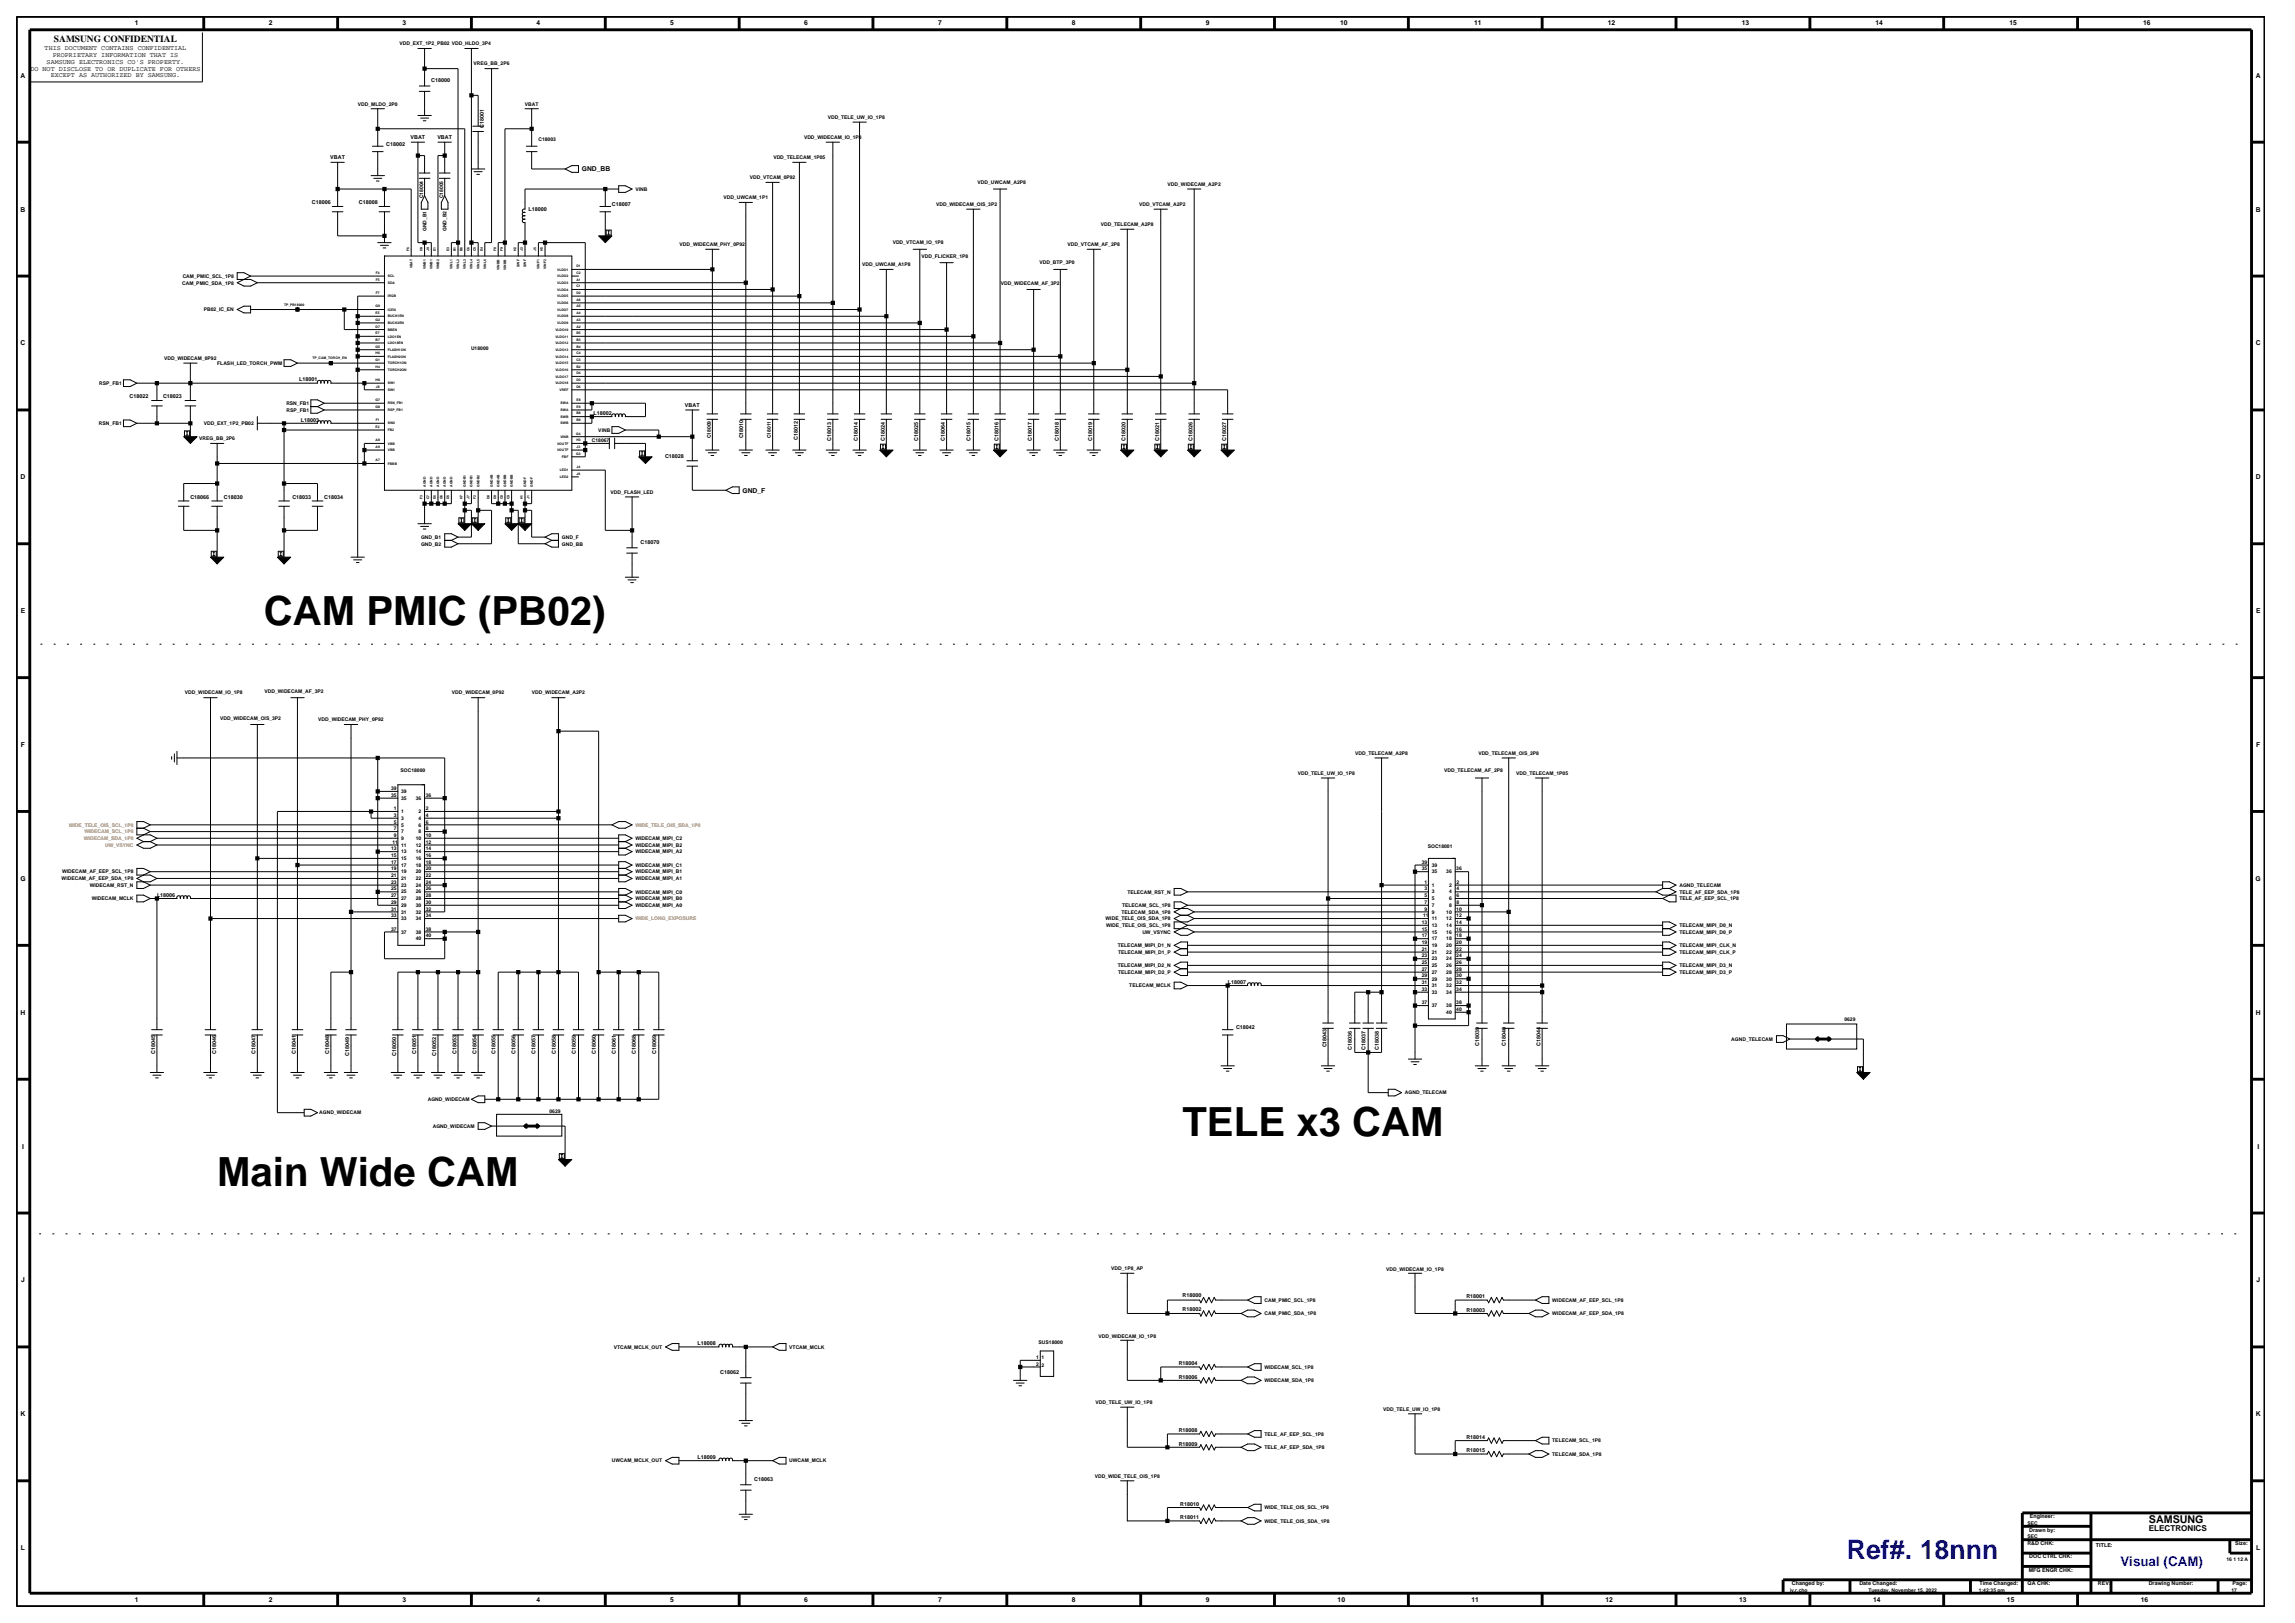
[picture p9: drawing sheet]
<svg xmlns="http://www.w3.org/2000/svg" width="420mm" height="297mm" viewBox="0 0 420 297" stroke-linecap="round" stroke-linejoin="round" font-family="sans-serif">
<defs><g id="words">
<g font-size="7.4">
<text x="48.3" y="114.4">CAM PMIC (PB02)</text>
<text x="216.4" y="207.9">TELE x3 CAM</text>
<text x="39.7" y="217.1">Main Wide CAM</text>
</g>
<text font-size="4.9" fill="#00f" x="338" y="285.3">Ref#. 18nnn</text>
<text font-size="2.5" fill="#00f" x="388" y="286.6">Visual (CAM)</text>
<text font-size="2" x="393.3" y="278.8">SAMSUNG</text>
<text font-size="1.7" x="9.9" y="7.7">SAMSUNG CONFIDENTIAL</text>
<text font-size="1.5" x="393.3" y="280.1">ELECTRONICS</text>
<g font-size="1.2">
<text x="24.7" y="4.7">1</text>
<text x="49.2" y="4.7">2</text>
<text x="73.7" y="4.7">3</text>
<text x="98.2" y="4.7">4</text>
<text x="122.7" y="4.7">5</text>
<text x="147.2" y="4.7">6</text>
<text x="171.7" y="4.7">7</text>
<text x="196.2" y="4.7">8</text>
<text x="220.7" y="4.7">9</text>
<text x="245.3" y="4.7">10</text>
<text x="269.8" y="4.7">11</text>
<text x="294.3" y="4.7">12</text>
<text x="318.7" y="4.7">13</text>
<text x="343.2" y="4.7">14</text>
<text x="367.7" y="4.7">15</text>
<text x="392.2" y="4.7">16</text>
<text x="8.2" y="9.2">THIS DOCUMENT CONTAINS CONFIDENTIAL</text>
<text x="8.5" y="11.7">SAMSUNG ELECTRONICS CO'S PROPERTY.</text>
<text x="9.6" y="10.5">PROPRIETARY INFORMATION THAT IS</text>
<text x="3.8" y="14.2">A</text>
<text x="5.6" y="12.9">DO NOT DISCLOSE TO OR DUPLICATE FOR OTHERS</text>
<text x="9.3" y="14.1">EXCEPT AS AUTHORIZED BY SAMSUNG.</text>
<text x="412.8" y="14.2">A</text>
<text x="106.5" y="31.4">GND_BB</text>
<text x="3.8" y="38.7">B</text>
<text x="412.8" y="38.7">B</text>
<text x="3.8" y="63.2">C</text>
<text x="412.8" y="63.2">C</text>
<text x="3.8" y="87.7">D</text>
<text x="412.8" y="87.7">D</text>
<text x="135.9" y="90.2">GND_F</text>
<text x="3.8" y="112.2">E</text>
<text x="412.9" y="112.2">E</text>
<text x="3.8" y="136.7">F</text>
<text x="412.9" y="136.7">F</text>
<text x="3.7" y="161.2">G</text>
<text x="412.8" y="161.2">G</text>
<text x="3.8" y="185.7">H</text>
<text x="412.8" y="185.7">H</text>
<text x="4" y="210.2">I</text>
<text x="413.1" y="210.2">I</text>
<text x="3.9" y="234.7">J</text>
<text x="412.9" y="234.7">J</text>
<text x="3.8" y="259.2">K</text>
<text x="412.8" y="259.2">K</text>
<text x="3.8" y="283.7">L</text>
<text x="412.9" y="283.7">L</text>
<text x="24.7" y="293.2">1</text>
<text x="49.2" y="293.2">2</text>
<text x="73.7" y="293.2">3</text>
<text x="98.2" y="293.2">4</text>
<text x="122.7" y="293.2">5</text>
<text x="147.2" y="293.2">6</text>
<text x="171.7" y="293.2">7</text>
<text x="196.2" y="293.2">8</text>
<text x="220.7" y="293.2">9</text>
<text x="244.8" y="293.2">10</text>
<text x="269.3" y="293.2">11</text>
<text x="293.8" y="293.2">12</text>
<text x="318.3" y="293.2">13</text>
<text x="342.8" y="293.2">14</text>
<text x="367.3" y="293.2">15</text>
<text x="391.8" y="293.2">16</text>
</g>
<g font-size="1">
<text x="78.9" y="15">C18000</text>
<text x="88.5" y="23.4" transform="rotate(-90 88.5 23.4)">C18001</text>
<text x="60.4" y="29.1">VBAT</text>
<text x="70.7" y="26.6">C18002</text>
<text x="75.1" y="25.5">VBAT</text>
<text x="80" y="25.5">VBAT</text>
<text x="57.1" y="37.4">C18006</text>
<text x="65.7" y="37.4">C18008</text>
<text x="96.7" y="38.6">L18000</text>
<text x="112" y="37.7">C18007</text>
<text x="54.7" y="69.8">L18001</text>
<text x="23.7" y="72.9">C18022</text>
<text x="29.8" y="72.9">C18023</text>
<text x="55.1" y="77.2">L18003</text>
<text x="108.6" y="75.9">L18002</text>
<text x="125.4" y="74.5">VBAT</text>
<text x="121.7" y="83.9">C18028</text>
<text x="136" y="80.2" transform="rotate(-90 136 80.2)">C18010</text>
<text x="146" y="80.5" transform="rotate(-90 146 80.5)">C18012</text>
<text x="152.1" y="80.6" transform="rotate(-90 152.1 80.6)">C18013</text>
<text x="157" y="80.6" transform="rotate(-90 157 80.6)">C18014</text>
<text x="161.9" y="80.6" transform="rotate(-90 161.9 80.6)">C18024</text>
<text x="168" y="80.6" transform="rotate(-90 168 80.6)">C18025</text>
<text x="172.9" y="80.6" transform="rotate(-90 172.9 80.6)">C18064</text>
<text x="177.6" y="80.6" transform="rotate(-90 177.6 80.6)">C18015</text>
<text x="182.7" y="80.6" transform="rotate(-90 182.7 80.6)">C18016</text>
<text x="188.8" y="80.6" transform="rotate(-90 188.8 80.6)">C18017</text>
<text x="193.7" y="80.6" transform="rotate(-90 193.7 80.6)">C18018</text>
<text x="199.9" y="80.6" transform="rotate(-90 199.9 80.6)">C18019</text>
<text x="206" y="80.6" transform="rotate(-90 206 80.6)">C18020</text>
<text x="212.1" y="80.6" transform="rotate(-90 212.1 80.6)">C18021</text>
<text x="218.2" y="80.6" transform="rotate(-90 218.2 80.6)">C18026</text>
<text x="224.4" y="80.6" transform="rotate(-90 224.4 80.6)">C18027</text>
<text x="34.8" y="91.2">C18066</text>
<text x="41" y="91.2">C18030</text>
<text x="53.5" y="91.2">C18033</text>
<text x="59.3" y="91.2">C18034</text>
<text x="117.2" y="99.5">C18070</text>
<text x="28.7" y="164.1">L18006</text>
<text x="224.7" y="180">L18007</text>
<text x="226.2" y="188.3">C18042</text>
<text x="242.7" y="191.7" transform="rotate(-90 242.7 191.7)">C18043</text>
<text x="270.7" y="191.4" transform="rotate(-90 270.7 191.4)">C18039</text>
<text x="275.6" y="191.4" transform="rotate(-90 275.6 191.4)">C18040</text>
<text x="281.9" y="191.4" transform="rotate(-90 281.9 191.4)">C18044</text>
<text x="28.4" y="192.9" transform="rotate(-90 28.4 192.9)">C18045</text>
<text x="39.5" y="192.9" transform="rotate(-90 39.5 192.9)">C18046</text>
<text x="46.8" y="192.9" transform="rotate(-90 46.8 192.9)">C18047</text>
<text x="54.1" y="192.9" transform="rotate(-90 54.1 192.9)">C18041</text>
<text x="60.3" y="192.9" transform="rotate(-90 60.3 192.9)">C18048</text>
<text x="63.9" y="193.3" transform="rotate(-90 63.9 193.3)">C18049</text>
<text x="72.5" y="193.3" transform="rotate(-90 72.5 193.3)">C18050</text>
<text x="76.2" y="192.9" transform="rotate(-90 76.2 192.9)">C18051</text>
<text x="79.9" y="193.3" transform="rotate(-90 79.9 193.3)">C18052</text>
<text x="83.5" y="192.9" transform="rotate(-90 83.5 192.9)">C18053</text>
<text x="87.2" y="192.9" transform="rotate(-90 87.2 192.9)">C18054</text>
<text x="90.7" y="192.9" transform="rotate(-90 90.7 192.9)">C18055</text>
<text x="94.3" y="192.9" transform="rotate(-90 94.3 192.9)">C18056</text>
<text x="98" y="192.9" transform="rotate(-90 98 192.9)">C18057</text>
<text x="101.7" y="192.9" transform="rotate(-90 101.7 192.9)">C18058</text>
<text x="105.4" y="192.9" transform="rotate(-90 105.4 192.9)">C18059</text>
<text x="109" y="192.9" transform="rotate(-90 109 192.9)">C18060</text>
<text x="112.7" y="192.9" transform="rotate(-90 112.7 192.9)">C18061</text>
<text x="116.4" y="192.9" transform="rotate(-90 116.4 192.9)">C18068</text>
<text x="120.1" y="192.9" transform="rotate(-90 120.1 192.9)">C18069</text>
<text x="247.4" y="192.1" transform="rotate(-90 247.4 192.1)">C18036</text>
<text x="249.9" y="192.1" transform="rotate(-90 249.9 192.1)">C18037</text>
<text x="252.3" y="192.1" transform="rotate(-90 252.3 192.1)">C18038</text>
<text x="216.4" y="237.4">R18000</text>
<text x="216.4" y="239.8">R18002</text>
<text x="268.4" y="237.6">R18001</text>
<text x="268.4" y="240">R18003</text>
<text x="127.6" y="246.2">L18008</text>
<text x="131.8" y="251.4">C18062</text>
<text x="215.7" y="249.8">R18004</text>
<text x="215.7" y="252.3">R18006</text>
<text x="215.7" y="262.1">R18008</text>
<text x="268.4" y="263.3">R18014</text>
<text x="127.6" y="267">L18009</text>
<text x="215.7" y="264.5">R18009</text>
<text x="268.4" y="265.8">R18015</text>
<text x="138" y="271">C18063</text>
<text x="216" y="275.6">R18010</text>
<text x="216" y="278">R18011</text>
<text x="371.4" y="280.2">Drawn by:</text>
<text x="371.5" y="277.8">Engineer:</text>
<text x="371" y="282.7">R&amp;D CHK:</text>
<text x="371.3" y="287.6">MFG ENGR CHK:</text>
<text x="371.4" y="285.2">DOC CTRL CHK:</text>
<text x="383.6" y="283">TITLE:</text>
<text x="409.1" y="282.7">Size:</text>
<text x="327.9" y="290.1">Changed by:</text>
<text x="340.3" y="290.1">Date Changed:</text>
<text x="362.2" y="290.1">Time Changed:</text>
<text x="371.1" y="290.1">QA CHK:</text>
<text x="383.9" y="290.1">REV:</text>
<text x="393.2" y="290.1">Drawing Number:</text>
<text x="408.6" y="290.1">Page:</text>
</g>
<g font-size=".9">
<text x="73.1" y="8.3">VDD_EXT_1P2_PB02 VDD_HLDO_3P4</text>
<text x="86.7" y="12">VREG_BB_2P6</text>
<text x="65.5" y="19.3">VDD_MLDO_2P0</text>
<text x="96" y="19.3">VBAT</text>
<text x="151.5" y="21.8">VDD_TELE_UW_IO_1P8</text>
<text x="98.5" y="25.7">C18003</text>
<text x="141.5" y="29.1">VDD_TELECAM_1P05</text>
<text x="147.1" y="25.4">VDD_WIDECAM_IO_1P8</text>
<text x="116.3" y="34.9">VINB</text>
<text x="137.2" y="32.8">VDD_VTCAM_0P92</text>
<text x="178.9" y="33.7">VDD_UWCAM_A2P8</text>
<text x="213.7" y="34">VDD_WIDECAM_A2P2</text>
<text x="77.4" y="36.3" transform="rotate(-90 77.4 36.3)">C18004</text>
<text x="81.1" y="36.3" transform="rotate(-90 81.1 36.3)">C18005</text>
<text x="132.4" y="36.5">VDD_UWCAM_1P1</text>
<text x="171.3" y="37.7">VDD_WIDECAM_OIS_3P2</text>
<text x="201.5" y="41.4">VDD_TELECAM_A2P8</text>
<text x="208.5" y="37.7">VDD_VTCAM_A2P2</text>
<text x="78" y="42.3" transform="rotate(-90 78 42.3)">GND_B1</text>
<text x="81.7" y="42.3" transform="rotate(-90 81.7 42.3)">GND_B2</text>
<text x="124.4" y="45">VDD_WIDECAM_PHY_0P92</text>
<text x="163.4" y="44.7">VDD_VTCAM_IO_1P8</text>
<text x="168.7" y="47.2">VDD_FLICKER_1P8</text>
<text x="195.4" y="45">VDD_VTCAM_AF_2P8</text>
<text x="33.3" y="52.1">CAM_PMIC_SDA_1P8</text>
<text x="33.4" y="50.8">CAM_PMIC_SCL_1P8</text>
<text x="157.8" y="48.7">VDD_UWCAM_A1P8</text>
<text x="183.1" y="52.1">VDD_WIDECAM_AF_3P2</text>
<text x="190.2" y="48.4">VDD_BTP_3P0</text>
<text x="37.3" y="57">PB02_IC_EN</text>
<text x="30" y="65.8">VDD_WIDECAM_0P92</text>
<text x="86.2" y="64">U18000</text>
<text x="18.2" y="70.4">RSP_FB1</text>
<text x="39.8" y="66.8">FLASH_LED_TORCH_PWM</text>
<text x="18.1" y="77.8">RSN_FB1</text>
<text x="37.3" y="77.8">VDD_EXT_1P2_PB02</text>
<text x="52.4" y="74.1">RSN_FB1</text>
<text x="52.5" y="75.3">RSP_FB1</text>
<text x="36.5" y="80.6">VREG_BB_2P6</text>
<text x="108.3" y="80.8">C18067</text>
<text x="109.5" y="79">VINB</text>
<text x="130.1" y="80.2" transform="rotate(-90 130.1 80.2)">C18009</text>
<text x="141.1" y="80.2" transform="rotate(-90 141.1 80.2)">C18011</text>
<text x="111.8" y="90.3">VDD_FLASH_LED</text>
<text x="77" y="99.8">GND_B2</text>
<text x="77" y="98.6">GND_B1</text>
<text x="102.8" y="99.8">GND_BB</text>
<text x="102.8" y="98.6">GND_F</text>
<text x="33.8" y="127.1">VDD_WIDECAM_IO_1P8</text>
<text x="40.3" y="131.7">VDD_WIDECAM_OIS_3P2</text>
<text x="48.4" y="126.8">VDD_WIDECAM_AF_3P2</text>
<text x="58.3" y="132">VDD_WIDECAM_PHY_0P92</text>
<text x="82.7" y="127.1">VDD_WIDECAM_0P92</text>
<text x="97.3" y="127.1">VDD_WIDECAM_A2P2</text>
<text x="73.3" y="141.2">SOC18000</text>
<text x="237.5" y="141.8">VDD_TELE_UW_IO_1P8</text>
<text x="248" y="138.1">VDD_TELECAM_A2P8</text>
<text x="264.3" y="141.2">VDD_TELECAM_AF_2P8</text>
<text x="270.5" y="138.1">VDD_TELECAM_OIS_2P8</text>
<text x="277.5" y="141.8">VDD_TELECAM_1P05</text>
<text x="71.6" y="144.6">39</text>
<text x="71.6" y="145.8">35</text>
<text x="72.1" y="149.5">3</text>
<text x="72.1" y="148.3">1</text>
<text x="73.4" y="145.1">39</text>
<text x="73.4" y="146.3">35</text>
<text x="73.4" y="148.8">1</text>
<text x="76.1" y="146.3">36</text>
<text x="76.6" y="148.8">2</text>
<text x="77.9" y="145.8">36</text>
<text x="77.9" y="149.5">4</text>
<text x="77.9" y="148.3">2</text>
<text x="71.6" y="155.6">13</text>
<text x="71.8" y="154.4">11</text>
<text x="72.1" y="151.9">7</text>
<text x="72.1" y="153.1">9</text>
<text x="72.1" y="150.7">5</text>
<text x="73.4" y="152.5">7</text>
<text x="73.4" y="153.7">9</text>
<text x="73.4" y="151.3">5</text>
<text x="73.4" y="150">3</text>
<text x="73.4" y="154.9">11</text>
<text x="76.1" y="153.7">10</text>
<text x="76.1" y="154.9">12</text>
<text x="76.6" y="152.5">8</text>
<text x="76.6" y="150">4</text>
<text x="76.6" y="151.3">6</text>
<text x="77.9" y="155.6">14</text>
<text x="77.9" y="153.1">10</text>
<text x="77.9" y="154.4">12</text>
<text x="77.9" y="151.9">8</text>
<text x="77.9" y="150.7">6</text>
<text x="116.3" y="153.7">WIDECAM_MIPI_C2</text>
<text x="116.3" y="155">WIDECAM_MIPI_B2</text>
<text x="261.3" y="155.3">SOC18001</text>
<text x="11.3" y="161.1">WIDECAM_AF_EEP_SDA_1P8</text>
<text x="11.4" y="159.8">WIDECAM_AF_EEP_SCL_1P8</text>
<text x="71.6" y="160.5">21</text>
<text x="71.6" y="161.7">23</text>
<text x="71.6" y="156.8">15</text>
<text x="71.6" y="158">17</text>
<text x="71.6" y="159.3">19</text>
<text x="73.4" y="161">21</text>
<text x="73.4" y="157.4">15</text>
<text x="73.4" y="158.6">17</text>
<text x="73.4" y="159.8">19</text>
<text x="73.4" y="156.1">13</text>
<text x="76.1" y="161">22</text>
<text x="76.1" y="156.1">14</text>
<text x="76.1" y="157.4">16</text>
<text x="76.1" y="158.6">18</text>
<text x="76.1" y="159.8">20</text>
<text x="77.9" y="159.3">20</text>
<text x="77.9" y="160.5">22</text>
<text x="77.9" y="161.7">24</text>
<text x="77.9" y="156.8">16</text>
<text x="77.9" y="158">18</text>
<text x="116.3" y="156.2">WIDECAM_MIPI_A2</text>
<text x="116.3" y="158.6">WIDECAM_MIPI_C1</text>
<text x="116.3" y="159.8">WIDECAM_MIPI_B1</text>
<text x="116.3" y="161.1">WIDECAM_MIPI_A1</text>
<text x="260.2" y="158">39</text>
<text x="260.2" y="159.3">35</text>
<text x="260.7" y="161.7">1</text>
<text x="262" y="158.6">39</text>
<text x="262" y="159.8">35</text>
<text x="264.7" y="159.8">36</text>
<text x="266.5" y="159.3">36</text>
<text x="266.5" y="161.7">2</text>
<text x="16.4" y="162.3">WIDECAM_RST_N</text>
<text x="16.8" y="164.7">WIDECAM_MCLK</text>
<text x="71.6" y="165.4">29</text>
<text x="71.6" y="166.6">31</text>
<text x="71.6" y="167.9">33</text>
<text x="71.6" y="162.9">25</text>
<text x="71.6" y="164.2">27</text>
<text x="73.4" y="165.9">29</text>
<text x="73.4" y="167.2">31</text>
<text x="73.4" y="162.3">23</text>
<text x="73.4" y="163.5">25</text>
<text x="73.4" y="164.7">27</text>
<text x="76.1" y="165.9">30</text>
<text x="76.1" y="167.2">32</text>
<text x="76.1" y="162.3">24</text>
<text x="76.1" y="163.5">26</text>
<text x="76.1" y="164.7">28</text>
<text x="77.9" y="164.2">28</text>
<text x="77.9" y="165.4">30</text>
<text x="77.9" y="166.6">32</text>
<text x="77.9" y="167.9">34</text>
<text x="77.9" y="162.9">26</text>
<text x="116.3" y="166">WIDECAM_MIPI_A0</text>
<text x="116.3" y="163.5">WIDECAM_MIPI_C0</text>
<text x="116.3" y="164.7">WIDECAM_MIPI_B0</text>
<text x="205.2" y="167.2">TELECAM_SDA_1P8</text>
<text x="205.3" y="166">TELECAM_SCL_1P8</text>
<text x="206.3" y="163.5">TELECAM_RST_N</text>
<text x="260.4" y="167.9">11</text>
<text x="260.7" y="164.2">5</text>
<text x="260.7" y="165.4">7</text>
<text x="260.7" y="166.6">9</text>
<text x="260.7" y="162.9">3</text>
<text x="262" y="164.7">5</text>
<text x="262" y="165.9">7</text>
<text x="262" y="167.2">9</text>
<text x="262" y="163.5">3</text>
<text x="262" y="162.3">1</text>
<text x="264.7" y="167.2">10</text>
<text x="265.2" y="163.5">4</text>
<text x="265.2" y="164.7">6</text>
<text x="265.2" y="165.9">8</text>
<text x="265.2" y="162.3">2</text>
<text x="266.5" y="166.6">10</text>
<text x="266.5" y="167.9">12</text>
<text x="266.5" y="162.9">4</text>
<text x="266.5" y="164.2">6</text>
<text x="266.5" y="165.4">8</text>
<text x="307.3" y="162.3">AGND_TELECAM</text>
<text x="307.3" y="163.5">TELE_AF_EEP_SDA_1P8</text>
<text x="307.3" y="164.7">TELE_AF_EEP_SCL_1P8</text>
<text x="71.6" y="170.3">37</text>
<text x="73.4" y="170.9">37</text>
<text x="73.4" y="168.4">33</text>
<text x="76.1" y="170.9">38</text>
<text x="76.1" y="172.1">40</text>
<text x="76.1" y="168.4">34</text>
<text x="77.9" y="170.3">38</text>
<text x="77.9" y="171.5">40</text>
<text x="202.3" y="168.4">WIDE_TELE_OIS_SDA_1P8</text>
<text x="202.4" y="169.6">WIDE_TELE_OIS_SCL_1P8</text>
<text x="204.6" y="173.3">TELECAM_MIPI_D1_N</text>
<text x="209.1" y="170.9">UW_VSYNC</text>
<text x="260.2" y="171.5">17</text>
<text x="260.2" y="172.7">19</text>
<text x="260.2" y="174">21</text>
<text x="260.2" y="169.1">13</text>
<text x="260.2" y="170.3">15</text>
<text x="262" y="172.1">17</text>
<text x="262" y="173.3">19</text>
<text x="262" y="168.4">11</text>
<text x="262" y="169.6">13</text>
<text x="262" y="170.9">15</text>
<text x="264.7" y="172.1">18</text>
<text x="264.7" y="173.3">20</text>
<text x="264.7" y="168.4">12</text>
<text x="264.7" y="169.6">14</text>
<text x="264.7" y="170.9">16</text>
<text x="266.5" y="171.5">18</text>
<text x="266.5" y="172.7">20</text>
<text x="266.5" y="174">22</text>
<text x="266.5" y="169.1">14</text>
<text x="266.5" y="170.3">16</text>
<text x="307.3" y="173.3">TELECAM_MIPI_CLK_N</text>
<text x="307.3" y="169.6">TELECAM_MIPI_D0_N</text>
<text x="307.3" y="170.9">TELECAM_MIPI_D0_P</text>
<text x="204.6" y="177">TELECAM_MIPI_D2_N</text>
<text x="204.6" y="178.2">TELECAM_MIPI_D2_P</text>
<text x="204.6" y="174.5">TELECAM_MIPI_D1_P</text>
<text x="260.2" y="175.2">23</text>
<text x="260.2" y="176.4">25</text>
<text x="260.2" y="177.6">27</text>
<text x="260.2" y="178.9">29</text>
<text x="262" y="175.7">23</text>
<text x="262" y="177">25</text>
<text x="262" y="178.2">27</text>
<text x="262" y="179.4">29</text>
<text x="262" y="174.5">21</text>
<text x="264.7" y="179.4">30</text>
<text x="264.7" y="175.7">24</text>
<text x="264.7" y="177">26</text>
<text x="264.7" y="178.2">28</text>
<text x="264.7" y="174.5">22</text>
<text x="266.5" y="178.9">30</text>
<text x="266.5" y="175.2">24</text>
<text x="266.5" y="176.4">26</text>
<text x="266.5" y="177.6">28</text>
<text x="307.3" y="174.5">TELECAM_MIPI_CLK_P</text>
<text x="307.3" y="177">TELECAM_MIPI_D3_N</text>
<text x="307.3" y="178.2">TELECAM_MIPI_D3_P</text>
<text x="206.7" y="180.7">TELECAM_MCLK</text>
<text x="260.2" y="180.1">31</text>
<text x="260.2" y="181.3">33</text>
<text x="260.2" y="183.8">37</text>
<text x="262" y="180.6">31</text>
<text x="262" y="181.9">33</text>
<text x="262" y="184.3">37</text>
<text x="264.7" y="184.3">38</text>
<text x="264.7" y="185.5">40</text>
<text x="264.7" y="180.6">32</text>
<text x="264.7" y="181.9">34</text>
<text x="266.5" y="183.8">38</text>
<text x="266.5" y="185">40</text>
<text x="266.5" y="180.1">32</text>
<text x="266.5" y="181.3">34</text>
<text x="316.8" y="190.5">AGND_TELECAM</text>
<text x="337.5" y="186.8">0629</text>
<text x="58.4" y="203.9">AGND_WIDECAM</text>
<text x="78.3" y="201.5">AGND_WIDECAM</text>
<text x="100.6" y="203.6">0629</text>
<text x="257.1" y="200.3">AGND_TELECAM</text>
<text x="79.2" y="206.4">AGND_WIDECAM</text>
<text x="203.4" y="232.4">VDD_1P8_AP</text>
<text x="253.7" y="232.6">VDD_WIDECAM_IO_1P8</text>
<text x="231.4" y="238.2">CAM_PMIC_SCL_1P8</text>
<text x="284.1" y="238.2">WIDECAM_AF_EEP_SCL_1P8</text>
<text x="190.1" y="245.9">SUS18000</text>
<text x="201" y="244.8">VDD_WIDECAM_IO_1P8</text>
<text x="231.4" y="240.7">CAM_PMIC_SDA_1P8</text>
<text x="284.1" y="240.7">WIDECAM_AF_EEP_SDA_1P8</text>
<text x="112.3" y="246.8">VTCAM_MCLK_OUT</text>
<text x="144.4" y="246.8">VTCAM_MCLK</text>
<text x="189.6" y="248.7">1</text>
<text x="189.6" y="249.9">2</text>
<text x="190.6" y="248.6">1</text>
<text x="190.6" y="250.1">2</text>
<text x="231.4" y="250.5">WIDECAM_SCL_1P8</text>
<text x="200.5" y="256.9">VDD_TELE_UW_IO_1P8</text>
<text x="231.4" y="252.9">WIDECAM_SDA_1P8</text>
<text x="231.4" y="262.7">TELE_AF_EEP_SCL_1P8</text>
<text x="253.1" y="258.1">VDD_TELE_UW_IO_1P8</text>
<text x="284.1" y="263.9">TELECAM_SCL_1P8</text>
<text x="112" y="267.6">UWCAM_MCLK_OUT</text>
<text x="144.4" y="267.6">UWCAM_MCLK</text>
<text x="231.4" y="265.2">TELE_AF_EEP_SDA_1P8</text>
<text x="284.1" y="266.4">TELECAM_SDA_1P8</text>
<text x="200.3" y="270.4">VDD_WIDE_TELE_OIS_1P8</text>
<text x="231.4" y="278.6">WIDE_TELE_OIS_SDA_1P8</text>
<text x="231.4" y="276.2">WIDE_TELE_OIS_SCL_1P8</text>
<text x="371" y="279">SEC</text>
<text x="371" y="281.4">SEC</text>
<text x="407.5" y="285.7">16 1 12 A</text>
<text x="327.5" y="291.2">jy.r.cho</text>
<text x="341.9" y="291.2">Tuesday, November 15, 2022</text>
<text x="362.1" y="291.2">1:42:35 pm</text>
<text x="408.4" y="291.2">17</text>
</g>
<g font-size=".9" fill="#ff7f00">
<text x="12.6" y="151.3">WIDE_TELE_OIS_SCL_1P8</text>
<text x="15.4" y="153.7">WIDECAM_SDA_1P8</text>
<text x="15.5" y="152.5">WIDECAM_SCL_1P8</text>
<text x="19.2" y="155">UW_VSYNC</text>
<text x="116.3" y="151.3">WIDE_TELE_OIS_SDA_1P8</text>
<text x="116.3" y="168.4">WIDE_LONG_EXPOSURE</text>
</g>
<g font-size=".6">
<text x="74.9" y="46" transform="rotate(-90 74.9 46)">F6</text>
<text x="77.3" y="46" transform="rotate(-90 77.3 46)">H9</text>
<text x="78.5" y="46" transform="rotate(-90 78.5 46)">J9</text>
<text x="79.8" y="46" transform="rotate(-90 79.8 46)">E1</text>
<text x="82.2" y="46" transform="rotate(-90 82.2 46)">E3</text>
<text x="83.4" y="46" transform="rotate(-90 83.4 46)">B1</text>
<text x="84.7" y="46" transform="rotate(-90 84.7 46)">B6</text>
<text x="85.9" y="46" transform="rotate(-90 85.9 46)">C6</text>
<text x="87.1" y="46" transform="rotate(-90 87.1 46)">C5</text>
<text x="88.3" y="46" transform="rotate(-90 88.3 46)">E4</text>
<text x="90.8" y="46" transform="rotate(-90 90.8 46)">F8</text>
<text x="92" y="46" transform="rotate(-90 92 46)">F9</text>
<text x="94.5" y="46" transform="rotate(-90 94.5 46)">H2</text>
<text x="95.7" y="46" transform="rotate(-90 95.7 46)">J2</text>
<text x="98.1" y="46" transform="rotate(-90 98.1 46)">J5</text>
<text x="99.4" y="46" transform="rotate(-90 99.4 46)">H5</text>
<text x="68.8" y="53.8">F7</text>
<text x="68.8" y="50.1">F4</text>
<text x="68.8" y="51.4">F5</text>
<text x="71" y="50.7">SCL</text>
<text x="71" y="52">SDA</text>
<text x="75.5" y="49.1" transform="rotate(-90 75.5 49.1)">VBAT</text>
<text x="77.9" y="49.3" transform="rotate(-90 77.9 49.3)">VINB1</text>
<text x="79.2" y="49.3" transform="rotate(-90 79.2 49.3)">VINB1</text>
<text x="80.4" y="49.3" transform="rotate(-90 80.4 49.3)">VINB2</text>
<text x="82.8" y="49.2" transform="rotate(-90 82.8 49.2)">VINL1</text>
<text x="84" y="49.2" transform="rotate(-90 84 49.2)">VINL2</text>
<text x="85.3" y="49.2" transform="rotate(-90 85.3 49.2)">VINL3</text>
<text x="86.5" y="49.2" transform="rotate(-90 86.5 49.2)">VINL4</text>
<text x="87.7" y="49.2" transform="rotate(-90 87.7 49.2)">VINL5</text>
<text x="88.9" y="49.2" transform="rotate(-90 88.9 49.2)">VINL6</text>
<text x="91.4" y="49.4" transform="rotate(-90 91.4 49.4)">VINBB</text>
<text x="92.6" y="49.4" transform="rotate(-90 92.6 49.4)">VINBB</text>
<text x="95.1" y="48.8" transform="rotate(-90 95.1 48.8)">SWF</text>
<text x="96.3" y="48.8" transform="rotate(-90 96.3 48.8)">SWF</text>
<text x="98.8" y="49.2" transform="rotate(-90 98.8 49.2)">VINF1</text>
<text x="100" y="49.2" transform="rotate(-90 100 49.2)">VINF2</text>
<text x="102" y="49.5">VLDO1</text>
<text x="102" y="53.2">VLDO4</text>
<text x="102" y="50.7">VLDO2</text>
<text x="102" y="52">VLDO3</text>
<text x="105.5" y="48.9">D1</text>
<text x="105.5" y="53.8">D2</text>
<text x="105.5" y="52.6">C1</text>
<text x="105.5" y="50.1">C2</text>
<text x="105.5" y="51.4">A1</text>
<text x="52" y="55.9">TP_PB18000</text>
<text x="68.7" y="56.2">G9</text>
<text x="68.7" y="58.7">G2</text>
<text x="68.7" y="59.9">D7</text>
<text x="68.7" y="57.5">E5</text>
<text x="71" y="56.9">ICEN</text>
<text x="71" y="54.4">IRQB</text>
<text x="71" y="59.3">BUCK2EN</text>
<text x="71" y="58.1">BUCK1EN</text>
<text x="102" y="54.4">VLDO5</text>
<text x="102" y="59.3">VLDO9</text>
<text x="102" y="58.1">VLDO8</text>
<text x="102" y="56.9">VLDO7</text>
<text x="102" y="55.6">VLDO6</text>
<text x="105.5" y="58.7">A3</text>
<text x="105.5" y="57.5">A4</text>
<text x="105.5" y="56.2">A5</text>
<text x="105.5" y="55">A6</text>
<text x="105.5" y="59.9">A2</text>
<text x="57.2" y="65.7">TP_CAM_TORCH_EN</text>
<text x="68.7" y="63.6">G5</text>
<text x="68.7" y="64.8">H6</text>
<text x="68.7" y="62.4">B7</text>
<text x="68.7" y="61.1">E7</text>
<text x="71" y="65.4">FLASH2ON</text>
<text x="71" y="64.2">FLASH1ON</text>
<text x="71" y="61.8">LDO1EN</text>
<text x="71" y="60.5">BBEN</text>
<text x="71" y="63">LDO18EN</text>
<text x="101.6" y="65.4">VLDO14</text>
<text x="101.6" y="63">VLDO12</text>
<text x="101.6" y="64.2">VLDO13</text>
<text x="101.6" y="61.8">VLDO11</text>
<text x="101.6" y="60.5">VLDO10</text>
<text x="105.5" y="64.8">C4</text>
<text x="105.5" y="62.4">B3</text>
<text x="105.5" y="63.6">B4</text>
<text x="105.5" y="61.1">B5</text>
<text x="68.7" y="66">G1</text>
<text x="68.7" y="67.3">H4</text>
<text x="68.7" y="69.7">H8</text>
<text x="68.8" y="71">J8</text>
<text x="71" y="71.6">SW1</text>
<text x="71" y="67.9">TORCH2ON</text>
<text x="71" y="70.3">SW1</text>
<text x="71" y="66.7">TORCH1ON</text>
<text x="101.6" y="70.3">VLDO18</text>
<text x="101.6" y="69.1">VLDO17</text>
<text x="101.6" y="66.7">VLDO15</text>
<text x="101.6" y="67.9">VLDO16</text>
<text x="102.4" y="71.6">VREF</text>
<text x="105.5" y="69.7">D3</text>
<text x="105.5" y="68.5">D4</text>
<text x="105.5" y="71">D6</text>
<text x="105.5" y="66">C3</text>
<text x="105.5" y="67.3">B2</text>
<text x="68.7" y="73.4">G7</text>
<text x="68.7" y="74.6">G8</text>
<text x="68.8" y="77.1">F1</text>
<text x="71" y="74">RSN_FB1</text>
<text x="71" y="75.2">RSP_FB1</text>
<text x="71" y="77.7">SW2</text>
<text x="102.6" y="74">SWA</text>
<text x="102.6" y="75.2">SWA</text>
<text x="102.6" y="76.5">SWB</text>
<text x="102.6" y="77.7">SWB</text>
<text x="105.5" y="75.8">B8</text>
<text x="105.5" y="77.1">B9</text>
<text x="105.5" y="73.4">E8</text>
<text x="105.5" y="74.6">E9</text>
<text x="68.7" y="80.7">A8</text>
<text x="68.7" y="82">A9</text>
<text x="68.7" y="78.3">E2</text>
<text x="71" y="78.9">FB2</text>
<text x="71" y="81.4">VBB</text>
<text x="71" y="82.6">VBB</text>
<text x="101.9" y="82.6">VOUTF</text>
<text x="101.9" y="81.4">VOUTF</text>
<text x="102.6" y="80.1">VINB</text>
<text x="102.8" y="83.8">FBF</text>
<text x="105.5" y="83.2">G3</text>
<text x="105.5" y="79.5">G4</text>
<text x="105.5" y="80.7">H3</text>
<text x="105.5" y="82">J3</text>
<text x="68.7" y="84.4">A7</text>
<text x="71" y="85">FBBB</text>
<text x="77.9" y="89.1" transform="rotate(-90 77.9 89.1)">AGND</text>
<text x="79.2" y="89.1" transform="rotate(-90 79.2 89.1)">AGND</text>
<text x="80.4" y="89.1" transform="rotate(-90 80.4 89.1)">AGND</text>
<text x="81.6" y="89.1" transform="rotate(-90 81.6 89.1)">AGND</text>
<text x="82.8" y="89.1" transform="rotate(-90 82.8 89.1)">AGND</text>
<text x="85.3" y="89.1" transform="rotate(-90 85.3 89.1)">GNDB1</text>
<text x="86.5" y="89.1" transform="rotate(-90 86.5 89.1)">GNDB1</text>
<text x="87.7" y="89.1" transform="rotate(-90 87.7 89.1)">GNDB2</text>
<text x="90.2" y="89.1" transform="rotate(-90 90.2 89.1)">GNDAB</text>
<text x="91.4" y="89.1" transform="rotate(-90 91.4 89.1)">GNDAB</text>
<text x="92.6" y="89.1" transform="rotate(-90 92.6 89.1)">GNDBB</text>
<text x="93.8" y="89.1" transform="rotate(-90 93.8 89.1)">GNDBB</text>
<text x="96.3" y="89.1" transform="rotate(-90 96.3 89.1)">GNDF</text>
<text x="97.5" y="89.1" transform="rotate(-90 97.5 89.1)">GNDF</text>
<text x="102.5" y="86.2">LED1</text>
<text x="102.5" y="87.5">LED2</text>
<text x="105.5" y="85.6">J4</text>
<text x="105.5" y="86.9">J6</text>
<text x="77.3" y="91.3" transform="rotate(-90 77.3 91.3)">F3</text>
<text x="78.5" y="91.3" transform="rotate(-90 78.5 91.3)">C7</text>
<text x="79.8" y="91.3" transform="rotate(-90 79.8 91.3)">E6</text>
<text x="81" y="91.3" transform="rotate(-90 81 91.3)">G6</text>
<text x="82.2" y="91.3" transform="rotate(-90 82.2 91.3)">D5</text>
<text x="84.7" y="91.3" transform="rotate(-90 84.7 91.3)">H7</text>
<text x="85.9" y="91.3" transform="rotate(-90 85.9 91.3)">J7</text>
<text x="87.1" y="91.3" transform="rotate(-90 87.1 91.3)">F2</text>
<text x="89.6" y="91.3" transform="rotate(-90 89.6 91.3)">D8</text>
<text x="90.8" y="91.3" transform="rotate(-90 90.8 91.3)">D9</text>
<text x="92" y="91.3" transform="rotate(-90 92 91.3)">C8</text>
<text x="93.2" y="91.3" transform="rotate(-90 93.2 91.3)">C9</text>
<text x="95.7" y="91.3" transform="rotate(-90 95.7 91.3)">H1</text>
<text x="96.9" y="91.3" transform="rotate(-90 96.9 91.3)">J1</text>
</g>
</g></defs>
<!-- layer: MFD Layer /idea/tmp/Extended-Print.dohem.park.sheet8.2.mfd -->
<g fill="none" stroke="#000" stroke-width=".18">
<path d="M37 5.9v9.1h-31.5M67.9 19.9h2.5M69.1 19.9v6.9M76.5 8.9h2.4M76.7 15.7h2M76.7 16.7h2M77.7 8.9v6.8M77.7 16.7v4.4M77.7 12.6h6.1v34.2M85.1 8.9h2.4M86.3 17.4h1.2v5.7M86.3 8.9v37.9"/>
<path d="M88.7 12.6h2.5M90 12.6v31.8h-1.3v2.4M96.1 19.9h2.4M97.3 19.9v6.9M60.6 29.7h2.4M60.8 37.8h2M60.8 38.8h2M61.8 29.7v8.1M61.8 38.8v4.4h8.6M61.8 34.6h13.4v12.2M67.9 32.1h2.5M68.2 26.8h1.9"/>
<path d="M68.2 27.7h1.9M68.4 32.6h1.5M68.9 33.1h.5M69.1 27.7v4.4M69.1 23.6h16v23.2M69.4 37.8h1.9M69.4 38.8h1.9M70.4 34.6v3.2M70.4 38.8v5.6M75.2 26h2.5M76.5 28.5h1.2v3.2M76.5 26v18.4h2.4v2.4"/>
<path d="M76.5 21.1h2.4M76.7 32.6h2M76.7 31.7h2M77 21.6h1.4M77.5 22.1h.4M77.7 32.6v3.2M77.7 35.8l.6 1.2v1.3h-1.2v-1.3zM80.2 26h2.4M80.4 32.6h2M80.4 31.7h2M81.4 26v5.7M81.4 32.6v3.2"/>
<path d="M81.4 35.8l.6 1.2v1.3h-1.2v-1.3zM81.4 28.5h-1.2v18.3M86.3 30.9h2.4M86.5 23.1h2M86.5 24.1h2M86.8 31.4h1.4M87.3 31.9h.5M87.5 24.1v6.8M96.1 38.9a.35 .35 0 0 0-.5 .3 .35 .35 0 0 0 .5 .3 .35 .35 0 0 0-.5 .3 .35 .35 0 0 0 .5 .3 .34 .34 0 0 0-.5 .3 .34 .34 0 0 0 .5 .3v6.1M96.3 26.8h2M96.3 27.7h2M97.3 27.7v3.2h6.1"/>
<path d="M97.3 23.6h-4.9v23.2M103.4 30.9l1.3-.6h1.2v1.2h-1.2zM109.8 37.8h2M109.8 38.8h2M110.8 34.6v3.2M110.8 38.8v4.4M113.2 34.6h-17.1v3.7a.34 .34 0 0 0-.5 .3 .34 .34 0 0 0 .5 .3M113.2 34h1.2l1.3 .6-1.3 .6h-1.2zM135.3 37h2.4M136.5 37v38.7M140.2 33.4h2.4M141.4 33.4v42.3"/>
<path d="M145.1 29.7h2.4M146.3 29.7v46M151.2 26h2.4M152.4 26v49.7M156.1 22.3h2.4M157.3 22.3v53.4M176.9 38.3h2.5M178.1 38.3v37.4M181.8 34.6h2.5M183 34.6v41.1M211.2 38.3h2.4M212.4 38.3v37.4"/>
<path d="M217.3 34.6h2.5M218.5 34.6v41.1M43.4 56.6l1.2-.6h1.3v1.3h-1.3zM45.9 50.5l-1.3-.6h-1.2v1.2h2.5l1.2 .6M45.9 50.5l-2.5 1.2 1.2 .7h1.3l1.2-.7M45.9 50.5h24.5M45.9 56.6h24.5M47.1 51.7h23.3M63 56.6v3.7h7.4M65.5 57.9h4.9M65.5 59.1h4.9M69.1 44.4h2.5"/>
<path d="M69.6 44.9h1.5M70.1 45.4h.5M70.4 54.2h-4.9v47.8M70.4 46.8h34.3v42.9h-34.3zM77.7 44.4v2.4M83.8 44.4h-1.2v2.4M86.3 44.4h1.2v2.4M92.4 44.4h-1.2v2.4M96.1 44.4h-1.3v2.4M98.5 46.8v-2.4h8.6v39.2h-2.4M99.7 44.4v2.4M104.7 53h36.7"/>
<path d="M104.7 49.3h25.7M104.7 50.5h1.2M104.7 51.7h31.8M104.7 54.2h41.6M104.7 56.6h52.6M104.7 57.9h57.5M104.7 59.1h63.6M104.7 55.4h47.7M110.9 42.1h.9v.9h-.9zM111.2 42.2h.3M111.2 42.9h.3M111.4 42.2v.7"/>
<path d="M129.1 45.6h2.5M130.4 45.6v30.1M161 49.3h2.4M162.2 49.3v26.4M167.1 45.6h2.5M168.3 45.6v30.1M172 48.1h2.4M173.2 48.1v27.6M187.9 53h2.5M189.2 53v22.7M192.8 49.3h2.5M194 49.3v26.4"/>
<path d="M198.9 45.6h2.5M200.2 45.6v30.1M205.1 41.9h2.4M206.3 41.9v33.8M22.6 76.9h1.2l1.2 .6-1.2 .6h-1.2zM22.6 69.5h1.2l1.2 .6-1.2 .6h-1.2zM25 77.5h9.8M25 70.1h33.1M27.7 74.3h2M27.7 73.3h2M28.7 70.1v3.2M28.7 74.3v3.2"/>
<path d="M33.6 66.4h2.5M33.8 78.8h.9v1h-.9zM33.9 74.3h1.9M33.9 73.3h1.9M34.1 79h.3M34.1 79.6h.3M34.2 79v.6M34.8 66.4v6.9M34.8 74.3v5.6M47.1 77.5l11-.1a.34 .34 0 0 1 .3-.4 .34 .34 0 0 1 .3 .5 .34 .34 0 0 1 .3-.5 .34 .34 0 0 1 .3 .5 .34 .34 0 0 1 .3-.5 .34 .34 0 0 1 .4 .5M47.1 76.2v2.5M52 65.8h1.2l1.2 .6-1.2 .6h-1.2z"/>
<path d="M52 77.5v14.2M52 78.7h18.4M54.4 66.4h16M56.9 74.4h1.2M58.1 74.4l1.2 .6M58.1 70.1a.35 .35 0 0 1 .3-.5 .35 .35 0 0 1 .3 .5M58.7 70.1a.35 .35 0 0 1 .3-.5 .35 .35 0 0 1 .3 .5M59.3 73.8l-1.2-.6h-1.2v2.4h1.2l1.2-.6M59.3 73.8l-1.2 .6M59.3 75h11.1M59.3 73.8h11.1M59.3 70.1a.35 .35 0 0 1 .4-.5 .35 .35 0 0 1 .3 .5"/>
<path d="M60 70.1a.34 .34 0 0 1 .3-.5 .34 .34 0 0 1 .3 .5M60.6 70.1h9.8M65.5 61.5h4.9M65.5 62.8h4.9M65.5 64h4.9M65.5 65.2h4.9M65.5 67.7h4.9M66.7 70.1v1.2h3.7M70.4 77.5h-9.8a.34 .34 0 0 0-.3-.5 .34 .34 0 0 0-.3 .5M104.7 73.8h13.4v2.4h-3.7a.34 .34 0 0 0-.3-.5 .34 .34 0 0 0-.3 .5M104.7 76.2h7.3a.35 .35 0 0 1 .3-.5 .35 .35 0 0 1 .3 .5M104.7 71.3h120v4.4"/>
<path d="M104.7 66.4h95.5M104.7 70.1h113.8M104.7 60.3h68.5M104.7 61.5h73.4M104.7 62.8h78.3M104.7 64h84.5M104.7 65.2h89.3M104.7 67.7h101.6M104.7 68.9h107.7M104.7 79.9h22M108.3 76.2v1.3h-3.6M108.3 73.8v1.2h-3.6"/>
<path d="M112 78.1h1.2l1.2 .6-1.2 .6h-1.2zM112.6 76.2a.35 .35 0 0 1 .3-.5 .35 .35 0 0 1 .3 .5 .35 .35 0 0 1 .3-.5 .35 .35 0 0 1 .4 .5M114.4 78.7h6.2v1.2M125.5 75h2.4M126.7 75v9.3M129.4 75.7h1.9M129.4 76.7h1.9M130.4 76.7v5.7M135.5 75.7h2M135.5 76.7h2M136.5 76.7v5.7M140.4 75.7h2"/>
<path d="M140.4 76.7h2M141.4 76.7v5.7M145.3 75.7h2M145.3 76.7h2M146.3 76.7v5.7M151.4 75.7h2M151.4 76.7h2M152.4 76.7v5.7M156.3 75.7h2M156.3 76.7h2M157.3 76.7v5.7M161.2 75.7h2"/>
<path d="M161.2 76.7h2M162.2 76.7v5.7M167.4 75.7h1.9M167.4 76.7h1.9M168.3 76.7v5.7M172.2 75.7h2M172.2 76.7h2M173.2 76.7v5.7M177.1 75.7h2M177.1 76.7h2M178.1 76.7v5.7M182.1 75.7h1.9"/>
<path d="M182.1 76.7h1.9M183 76.7v5.7M188.2 75.7h1.9M188.2 76.7h1.9M189.2 76.7v5.7M193.1 75.7h1.9M193.1 76.7h1.9M194 76.7v5.7M199.2 75.7h2M199.2 76.7h2M200.2 76.7v5.7M205.3 75.7h2"/>
<path d="M205.3 76.7h2M206.3 76.7v5.7M211.4 75.7h2M211.4 76.7h2M212.4 76.7v5.7M217.6 75.7h1.9M217.6 76.7h1.9M218.5 76.7v5.7M223.7 75.7h2M223.7 76.7h2M224.7 76.7v5.7M32.6 92.6h2"/>
<path d="M32.6 91.7h2M33.6 92.6v4.4h6.1M38.5 81.1h2.5M38.8 92.6h1.9M38.8 91.7h1.9M39.7 81.1v10.6M39.7 92.6v9.4M39.7 88.5h-6.1v3.2M39.7 84.8h30.7M51 92.6h2M51 91.7h2M52 92.6v9.4"/>
<path d="M52 88.5h6.1v3.2M57.1 92.6h2M57.1 91.7h2M58.1 92.6v4.4h-6.1M66.7 82.4h3.7M70.4 81.1h-3.7v3.7M76.5 95.8h2.4M77 96.3h1.4M77.5 96.8h.4M77.7 89.7v6.1M78.9 89.7v2.5M80.2 89.7v2.5"/>
<path d="M81.4 98.9h1.2M81.4 89.7v2.5M82.6 89.7v2.5h-4.9M82.6 98.9l1.2 .6M83.8 98.3l-1.2-.6h-1.2v2.4h1.2l1.2-.6M83.8 98.3l-1.2 .6M84 94.8h.9v.9h-.9zM84.3 94.9h.3M84.3 95.5h.3M84.4 94.9v.6M85.1 89.7v6.1M85.1 93.4h1.2v4.9h-2.5"/>
<path d="M86.3 89.7v2.5h-1.2M86.4 94.8h.9v.9h-.9zM86.7 94.9h.3M86.7 95.5h.3M86.9 94.9v.6M87.5 89.7v6.1M87.5 93.4h2.5v6.1h-6.2M90 89.7v2.5h3.6M91.2 89.7v2.5M92.4 89.7v2.5M92.6 94.8h.9v.9h-.9zM92.9 94.9h.3"/>
<path d="M92.9 95.5h.3M93 94.9v.6M93.6 89.7v6.1M93.6 93.4h1.2v6.1h4.9M95 94.8h.9v.9h-.9zM95.3 94.9h.3M95.3 95.5h.3M95.5 94.9v.6M96.1 93.4h1.2v4.9h2.4M96.1 89.7v6.1M97.3 89.7v2.5h-1.2M99.7 98.3l1.3-.6h1.2v2.4h-1.2l-1.3-.6"/>
<path d="M99.7 98.3l1.3 .6M101 98.9l-1.3 .6M101 98.9h1.2M104.7 82.4h2.4M104.7 81.1h6.8M104.7 86h6.1v11h4.9M104.7 87.3h1.2M111.5 80.2v1.9M112.5 81.1h5.6v2.5M112.5 80.2v1.9M114.4 90.9h2.5M115.7 90.9v9.3"/>
<path d="M117.1 82.5h.9v.9h-.9zM117.4 82.7h.3M117.4 83.3h.3M117.5 82.7v.6M125.7 85.3h2M125.7 84.3h2M126.7 85.3v4.4h6.1M129.1 82.4h2.5M129.6 82.8h1.5M130.1 83.3h.5M132.8 89.7l1.2-.6h1.3v1.2h-1.3zM135.3 82.4h2.4"/>
<path d="M135.7 82.8h1.5M136.2 83.3h.5M140.2 82.4h2.4M140.7 82.8h1.4M141.1 83.3h.5M145.1 82.4h2.4M145.6 82.8h1.4M146.1 83.3h.4M151.2 82.4h2.4M151.7 82.8h1.4M152.2 83.3h.5M156.1 82.4h2.4"/>
<path d="M156.6 82.8h1.4M157.1 83.3h.5M161.1 81.3h.9v.9h-.9zM161.4 81.4h.3M161.4 82.1h.3M161.6 81.4v.7M167.1 82.4h2.5M167.6 82.8h1.5M168.1 83.3h.5M172 82.4h2.4M172.5 82.8h1.5M173 83.3h.5"/>
<path d="M176.9 82.4h2.5M177.4 82.8h1.5M177.9 83.3h.5M182 81.3h.9v.9h-.9zM182.3 81.4h.3M182.3 82.1h.3M182.4 81.4v.7M187.9 82.4h2.5M188.4 82.8h1.5M188.9 83.3h.5M192.8 82.4h2.5M193.3 82.8h1.5"/>
<path d="M193.8 83.3h.5M198.9 82.4h2.5M199.4 82.8h1.5M199.9 83.3h.5M205.2 81.3h.9v.9h-.9zM205.5 81.4h.3M205.5 82.1h.3M205.7 81.4v.7M211.3 81.3h1v.9h-1zM211.6 81.4h.4M211.6 82.1h.4M211.8 81.4v.7"/>
<path d="M217.5 81.3h.9v.9h-.9zM217.8 81.4h.3M217.8 82.1h.3M217.9 81.4v.7M223.6 81.3h.9v.9h-.9zM223.9 81.4h.3M223.9 82.1h.3M224 81.4v.7M38.7 100.9h.9v.9h-.9zM39 101h.3M39 101.7h.3M39.1 101v.7"/>
<path d="M50.9 100.9h.9v.9h-.9zM51.2 101h.3M51.2 101.7h.3M51.4 101v.7M64.2 102h2.5M64.7 102.4h1.5M65.2 102.9h.5M114.4 105.6h2.5M114.7 101.2h1.9M114.7 100.2h1.9M114.9 106.1h1.5M115.4 106.6h.5"/>
<path d="M115.7 101.2v4.4M31.4 138.4v.5M31.9 138v1.4M32.4 138.7h49v28.2h-3.7M32.4 137.5v2.4M37.3 127.7h2.4M38.5 127.7v60.7M45.9 132.6h2.4M47.1 132.6v55.8M53.2 127.7h2.5M54.4 127.7v60.7M63 132.6h2.5"/>
<path d="M64.2 132.6v55.8M69.1 138.7v26.9h3.7M86.3 127.7h2.4M87.5 127.7v60.7M101 127.7h2.4M102.2 127.7v60.7M102.2 133.8h7.4v54.6M251.6 138.7h2.5M252.8 138.7v48.5M274.9 138.7h2.4M276.1 138.7v48.5M25 151.6h1.3"/>
<path d="M26.3 151.6l1.2 .6M26.3 154h1.2M26.3 154l-1.3 .6 1.3 .6h1.2l1.2-.6M27.5 150.9h45.3M27.5 152.2h45.3M27.5 159.5h45.3M27.5 150.9l-1.2-.6h-1.3v2.5h2.5l1.2 .6M27.5 159.5l-1.2-.6h-1.3v1.2h2.5l1.2 .6M27.5 152.2l-2.5 1.2 1.3 .6M27.5 154l1.2 .6M27.5 159.5l-2.5 1.2 2.5 1.3M27.5 150.9l-1.2 .7"/>
<path d="M28.7 153.4h44.1M28.7 154.6h44.1M28.7 153.4l-1.2 .6M47.1 157.1h25.7M54.4 158.3h18.4M67.9 148.5v1.2h4.9M69.1 155.8h3.7M69.1 146h3.7M69.1 144.8h3.7M72.8 143.6h4.9v29.4h-4.9zM72.8 148.5h-22v55.1h4.9M77.7 148.5h24.5"/>
<path d="M77.7 149.7h24.5M77.7 150.9h34.3M77.7 152.2h3.7M77.7 153.4h35.5M77.7 154.6h35.5M77.7 155.8h35.5M77.7 157.1h3.7M77.7 158.3h35.5M77.7 159.5h35.5M77.7 146h3.7M112 150.9l1.2-.6h1.2l1.3 .6-1.3 .7h-1.2zM113.2 158.9h1.2"/>
<path d="M113.2 154h1.2M113.2 155.2h1.2M114.4 154l1.3-.6-1.3-.6h-1.2v3.7h1.2l1.3-.7-1.3-.6M114.4 158.9l1.3-.6-1.3-.6h-1.2v3.7h1.2l1.3-.7-1.3-.6M114.4 158.9l1.3 .6-1.3 .6M114.4 154l1.3 .6-1.3 .6M241.8 142.4h2.5M243 142.4v44.8M259 159.5h2.4M261.4 157.1h4.9v29.4h-4.9zM261.4 158.3h-2.4v35.5M266.3 159.5h2.5v28.2h-9.8"/>
<path d="M270 142.4h2.4M271.2 142.4v44.8M281 142.4h2.5M282.2 142.4v44.8M25 163.8h1.3l1.2 .6-1.2 .6h-1.3zM27.5 164.4h4.9a.35 .35 0 0 1 .3-.5 .35 .35 0 0 1 .3 .5M27.5 162h45.3M28.7 160.7h44.1M28.7 160.7l-1.2 .7h-2.5v1.2h1.3l1.2-.6M28.7 164.4v24M33 164.4a.35 .35 0 0 1 .3-.5 .35 .35 0 0 1 .3 .5 .35 .35 0 0 1 .3-.5 .35 .35 0 0 1 .3 .5M34.2 164.4a.34 .34 0 0 1 .3-.5 .34 .34 0 0 1 .3 .5h38"/>
<path d="M38.5 168.1h34.3M64.2 166.9h8.6M64.2 177.9h-3.6v10.5M69.1 163.2h3.7M72.8 170.5h-2.4v4.9h11v-4.9M76.5 177.9v10.5M77.7 160.7h35.5M77.7 162h3.7M77.7 163.2h35.5M77.7 164.4h35.5M77.7 165.6h35.5M77.7 168.1h35.5"/>
<path d="M77.7 170.5h9.8M77.7 171.8h3.7M80.2 177.9v10.5M83.8 177.9v10.5M87.5 177.9h-14.7v10.5M94.8 177.9v10.5M98.5 177.9v10.5M109.6 177.9h11v10.5M113.2 167.5h1.2l1.3 .6-1.3 .6h-1.2zM113.2 177.9v10.5M113.2 165h1.2M113.2 163.8h1.2"/>
<path d="M113.2 160.1h1.2M114.4 163.8l1.3-.6-1.3-.6h-1.2v3.6h1.2l1.3-.6-1.3-.6M114.4 163.8l1.3 .6-1.3 .6M116.9 177.9v10.5M214.9 173l1.2-.6h1.2v2.4h-1.2l-1.2-.6 1.2-.6zM214.9 162.6h1.2l1.2 .6-1.2 .6h-1.2zM214.9 176.7l1.2-.6h1.2v2.4h-1.2l-1.2-.6 1.2-.6zM214.9 179.7h1.2l1.2 .6-1.2 .6h-1.2zM216.1 173.6h1.2M216.1 167.5h1.2M216.1 167.5l-1.2 .6 2.4 1.2M216.1 177.3h1.2"/>
<path d="M217.3 163.2h44.1M217.3 165.6h44.1M217.3 173h44.1M217.3 169.3h44.1M217.3 174.2h44.1M217.3 176.7h44.1M217.3 177.9h44.1M217.3 165.6l-1.2-.6h-1.2v1.2h2.4l1.2 .7M217.3 169.3l-2.4 1.2 1.2 .7h1.2l1.2-.7M217.3 167.5l1.2 .6M217.3 165.6l-2.4 1.3 1.2 .6M218.5 166.9h42.9"/>
<path d="M218.5 168.1h42.9M218.5 170.5h42.9M218.5 168.1l-1.2 .6h-2.4v1.2h2.4l1.2 .6M218.5 166.9l-1.2 .6M243 164.4h18.4M252.8 162h8.6M259 171.8h2.4M259 175.4h2.4M259 179.1h2.4M266.3 162h38M266.3 163.2h36.8M266.3 164.4h38"/>
<path d="M266.3 165.6h4.9M266.3 166.9h9.8M266.3 168.1h2.5M266.3 170.5h38M266.3 171.8h2.5M266.3 173h38M266.3 169.3h38M266.3 174.2h38M266.3 175.4h2.5M266.3 176.7h38M266.3 177.9h38M266.3 179.1h2.5"/>
<path d="M303.1 163.2l1.2 .6h2.4v1.2h-1.2l-1.2-.6M304.3 162.6v-1.2h1.2l1.2 .6-1.2 .6M304.3 168.7h1.2l1.2 .6-1.2 .6 1.2 .6-1.2 .7h-1.2zM304.3 172.4h1.2l1.2 .6-1.2 .6 1.2 .6-1.2 .6h-1.2zM304.3 176.1h1.2l1.2 .6-1.2 .6 1.2 .6-1.2 .6h-1.2zM304.3 173.6h1.2M304.3 169.9h1.2M304.3 162.6h1.2M304.3 177.3h1.2M304.3 162.6l-1.2 .6M305.5 162.6l1.2 .6-2.4 1.2M27.5 196.3h2.4"/>
<path d="M27.7 189.4h2M27.7 188.4h2M28 196.7h1.5M28.5 197.2h.5M28.7 189.4v6.9M37.3 196.3h2.4M37.5 189.4h2M37.5 188.4h2M37.8 196.7h1.4M38.3 197.2h.5M38.5 189.4v6.9M45.9 196.3h2.4"/>
<path d="M46.1 189.4h2M46.1 188.4h2M46.4 196.7h1.4M46.8 197.2h.5M47.1 189.4v6.9M53.2 196.3h2.5M53.5 189.4h1.9M53.5 188.4h1.9M53.7 196.7h1.5M54.2 197.2h.5M54.4 189.4v6.9M59.3 196.3h2.5"/>
<path d="M59.6 189.4h1.9M59.6 188.4h1.9M59.8 196.7h1.5M60.3 197.2h.5M60.6 189.4v6.9M63 196.3h2.5M63.3 189.4h1.9M63.3 188.4h1.9M63.5 196.7h1.5M64 197.2h.5M64.2 189.4v6.9M71.6 196.3h2.4"/>
<path d="M71.8 189.4h2M71.8 188.4h2M72.1 196.7h1.4M72.6 197.2h.4M72.8 189.4v6.9M75.2 196.3h2.5M75.5 189.4h2M75.5 188.4h2M75.7 196.7h1.5M76.2 197.2h.5M76.5 189.4v6.9M78.9 196.3h2.5"/>
<path d="M79.2 189.4h1.9M79.2 188.4h1.9M79.4 196.7h1.5M79.9 197.2h.5M80.2 189.4v6.9M82.6 196.3h2.5M82.8 189.4h2M82.8 188.4h2M83.1 196.7h1.5M83.6 197.2h.5M83.8 189.4v6.9M86.3 196.3h2.4"/>
<path d="M86.5 189.4h2M86.5 188.4h2M86.8 196.7h1.4M87.3 197.2h.5M87.5 189.4v6.9M90.2 189.4h2M90.2 188.4h2M91.2 188.4v-10.5h14.7v10.5M91.2 189.4v11.8M93.9 189.4h1.9M93.9 188.4h1.9M94.8 189.4v11.8"/>
<path d="M97.5 189.4h2M97.5 188.4h2M98.5 189.4v11.8M101.2 189.4h2M101.2 188.4h2M102.2 189.4v11.8M104.9 189.4h2M104.9 188.4h2M105.9 189.4v11.8M108.6 189.4h1.9M108.6 188.4h1.9M109.6 189.4v11.8"/>
<path d="M112.2 189.4h2M112.2 188.4h2M113.2 189.4v11.8M115.9 189.4h2M115.9 188.4h2M116.9 189.4v11.8M119.6 189.4h1.9M119.6 188.4h1.9M120.6 189.4v11.8h-31.9M217.3 180.3h11a.35 .35 0 0 1 .4-.5 .35 .35 0 0 1 .3 .5M223.4 195h2.5M223.7 189.4h2"/>
<path d="M223.7 188.4h2M223.9 195.5h1.5M224.4 196h.5M224.7 180.3v8.1M224.7 189.4v5.6M229 180.3a.35 .35 0 0 1 .3-.5 .35 .35 0 0 1 .3 .5 .35 .35 0 0 1 .3-.5 .35 .35 0 0 1 .3 .5M230.2 180.3a.34 .34 0 0 1 .3-.5 .34 .34 0 0 1 .3 .5h30.6M241.8 195h2.5M242.1 187.2h1.9M242.1 188.2h1.9M242.3 195.5h1.5M242.8 196h.5"/>
<path d="M243 188.2v6.8M247 187.2h1.9M247 188.2h1.9M247.9 188.2v4.4h4.9v-4.4M249.4 187.2h2M249.4 188.2h2M250.4 181.6v5.6M250.4 188.2v11.7h3.7M251.9 187.2h1.9M251.9 188.2h1.9M252.8 181.6h-4.9v5.6M254.1 199.3h1.2l1.2 .6-1.2 .6h-1.2z"/>
<path d="M257.7 193.8h2.5M258.2 194.3h1.5M258.7 194.8h.5M259 181.6h2.4M259 184h2.4M266.3 180.3h15.9M266.3 181.6h15.9M266.3 184h2.5M266.3 185.2h2.5M270 195h2.4M270.2 187.2h2M270.2 188.2h2"/>
<path d="M270.5 195.5h1.4M271 196h.4M271.2 188.2v6.8M274.9 195h2.4M275.1 187.2h2M275.1 188.2h2M275.4 195.5h1.4M275.9 196h.4M276.1 188.2v6.8M281 195h2.5M281.3 187.2h1.9M281.3 188.2h1.9"/>
<path d="M281.5 195.5h1.5M282 196h.5M282.2 188.2v6.8M325.1 189.5h1.2l1.2 .6-1.2 .6h-1.2zM326.9 187.4h12.9v4.6h-12.9zM327.5 190.1h4.9M334.9 190.1h6.1v6.2M339.9 195.2h1v.9h-1zM340.3 195.3h.3M340.3 196h.3M340.4 195.3v.7M55.7 203h1.2l1.2 .6-1.2 .6h-1.2z"/>
<path d="M86.3 201.2l1.2-.7h1.2v1.3h-1.2zM87.5 205.4h1.2l1.3 .7-1.3 .6h-1.2zM90 206.1h6.1M90.9 203.9h11.9v4h-11.9zM98.5 206.1h4.9v6.1M102.4 211.1h.9v.9h-.9zM102.7 211.3h.3M102.7 211.9h.3M102.8 211.3v.6M205.1 233h2.4M206.3 233v7.3h13.2l.3 .5 .5-.9 .5 .9 .4-.9 .5 .9 .5-.9 .3 .4h4.6M228.3 237.9l1.3-.6h1.2v1.2h-1.2z"/>
<path d="M228.3 237.9h-5.8l-.3-.5-.5 1-.5-1-.4 1-.5-1-.5 1-.3-.5h-5.9v2.4M257.7 233h2.5M259 233v7.3h13.2l.2 .5 .5-.9 .5 .9 .5-.9 .5 .9 .5-.9 .2 .4h4.7M281 237.9h-5.9l-.2-.5-.5 1-.5-1-.5 1-.5-1-.5 1-.2-.5h-5.9v2.4M281 237.9l1.2-.6h1.3v1.2h-1.3zM121.8 246.5l1.2-.6h1.2v1.2h-1.2zM124.2 246.5h7.4a.35 .35 0 0 1 .3-.5 .35 .35 0 0 1 .3 .5 .35 .35 0 0 1 .3-.5 .35 .35 0 0 1 .3 .5 .33 .33 0 0 1 .3-.5 .33 .33 0 0 1 .3 .5 .35 .35 0 0 1 .3-.5 .35 .35 0 0 1 .3 .5h7.4M135.3 259.9h2.4M135.5 253.1h2M135.5 252.1h2M136.5 246.5v5.6M136.5 253.1v6.8"/>
<path d="M141.4 246.5l1.2-.6h1.2v1.2h-1.2zM185.5 252.6h2.4M186 253.1h1.4M186.5 253.6h.5M186.7 250.1h3.7M190.4 248.9h-3.7v3.7M190.4 247.2h2.4v4.7h-2.4zM205.1 257.5h2.4M205.1 245.3h2.4M206.3 257.5v7.3h13.2l.3-.4 .5 .9 .5-.9 .4 .9 .5-.9 .5 .9 .3-.5h4.6M206.3 245.3v7.3h13.2l.3 .5 .5-1 .5 1 .4-1 .5 1 .5-1 .3 .5h4.6M227.1 240.3l1.2-.6h1.3l1.2 .6-1.2 .7h-1.3z"/>
<path d="M227.1 252.6l1.2-.6h1.3l1.2 .6-1.2 .6h-1.3zM228.3 250.1h-5.8l-.3-.4-.5 .9-.5-.9-.4 .9-.5-.9-.5 .9-.3-.5h-7.1v2.5M228.3 250.1l1.3-.6h1.2v1.3h-1.2zM257.7 258.7h2.5M259 258.7v7.4h13.2l.2-.5 .5 1 .5-1 .5 1 .5-1 .5 1 .2-.5h4.7M279.8 240.3l1.2-.6h1.2l1.3 .6-1.3 .7h-1.2zM121.8 267.3l1.2-.6h1.2v1.2h-1.2zM124.2 267.3h7.4a.34 .34 0 0 1 .3-.5 .34 .34 0 0 1 .3 .5 .34 .34 0 0 1 .3-.5 .34 .34 0 0 1 .3 .5 .33 .33 0 0 1 .3-.5 .33 .33 0 0 1 .3 .5 .34 .34 0 0 1 .3-.5 .34 .34 0 0 1 .3 .5h7.4M135.3 277.1h2.4M135.5 272.7h2M135.5 271.7h2M135.7 260.4h1.5"/>
<path d="M135.7 277.6h1.5M136.2 260.9h.5M136.2 278.1h.5M136.5 267.3v4.4M136.5 272.7v4.4M141.4 267.3l1.2-.6h1.2v1.2h-1.2zM205.1 271h2.4M206.3 271v7.3h13.2l.3 .5 .5-1 .5 1 .4-1 .5 1 .5-1 .3 .5h4.6M227.1 264.8l1.2-.6h1.3l1.2 .6-1.2 .6h-1.3zM227.1 278.3l1.2-.6h1.3l1.2 .6-1.2 .6h-1.3zM228.3 275.9h-5.8l-.3-.5-.5 .9-.5-.9-.4 .9-.5-.9-.5 .9-.3-.4h-5.9v2.4M228.3 262.4l1.3-.6h1.2v1.2h-1.2z"/>
<path d="M228.3 275.9l1.3-.6h1.2v1.2h-1.2zM228.3 262.4h-5.8l-.3 .5-.5-1-.5 1-.4-1-.5 1-.5-1-.3 .5h-5.9v2.4M279.8 266.1l1.2-.7h1.2l1.3 .7-1.3 .6h-1.2zM281 263.6h-5.9l-.2 .5-.5-1-.5 1-.5-1-.5 1-.5-1-.2 .5h-5.9v2.5M281 263.6l1.2-.6h1.3v1.2h-1.3z"/>
<circle cx="54.4" cy="56.6" r=".3"/>
<circle cx="60.6" cy="66.4" r=".31"/>
</g>
<g fill="#000" stroke="#000" stroke-width=".18">
<path d="M109.6 43.2h2.4l-1.2 1.2z" fill-rule="evenodd"/>
<path d="M33.6 79.9h2.5l-1.3 1.2z" fill-rule="evenodd"/>
<path d="M83.8 95.8h2.5l-1.2 1.2z" fill-rule="evenodd"/>
<path d="M86.3 95.8h2.4l-1.2 1.2z" fill-rule="evenodd"/>
<path d="M92.4 95.8h2.4l-1.2 1.2z" fill-rule="evenodd"/>
<path d="M94.8 95.8h2.5l-1.2 1.2z" fill-rule="evenodd"/>
<path d="M116.9 83.6h2.4l-1.2 1.2z" fill-rule="evenodd"/>
<path d="M161 82.4h2.4l-1.2 1.2z" fill-rule="evenodd"/>
<path d="M181.8 82.4h2.5l-1.3 1.2z" fill-rule="evenodd"/>
<path d="M205.1 82.4h2.4l-1.2 1.2z" fill-rule="evenodd"/>
<path d="M211.2 82.4h2.4l-1.2 1.2z" fill-rule="evenodd"/>
<path d="M217.3 82.4h2.5l-1.3 1.2z" fill-rule="evenodd"/>
<path d="M223.4 82.4h2.5l-1.2 1.2z" fill-rule="evenodd"/>
<path d="M38.5 102h2.5l-1.3 1.2z" fill-rule="evenodd"/>
<path d="M50.8 102h2.4l-1.2 1.2z" fill-rule="evenodd"/>
<path d="M339.8 196.3h2.4l-1.2 1.2z" fill-rule="evenodd"/>
<path d="M102.2 212.2h2.5l-1.3 1.2z" fill-rule="evenodd"/>
</g>
<g fill="none" stroke="#000" stroke-width=".53">
<path d="M3 3h411.5v291h-411.5zM5.5 5.5h406.5v286h-406.5zM37.3 3v2.5M61.8 3v2.5M86.3 3v2.5M110.8 3v2.5M135.3 3v2.5M159.8 3v2.5M184.3 3v2.5M208.8 3v2.5M233.2 3v2.5M257.7 3v2.5"/>
<path d="M282.2 3v2.5M306.7 3v2.5M331.2 3v2.5M355.7 3v2.5M380.2 3v2.5M3 26h2.5M412 26h2.5M3 50.5h2.5M412 50.5h2.5M3 75h2.5M412 75h2.5M3 99.5h2.5"/>
<path d="M412 99.5h2.5M3 124h2.5M412 124h2.5M3 148.5h2.5M412 148.5h2.5M3 173h2.5M412 173h2.5M3 197.5h2.5M332.4 190.1h2.5M332.4 190.1l.3 .3M332.7 189.9l-.3 .2M334.6 189.9l.3 .2"/>
<path d="M334.9 190.1l-.3 .3M412 197.5h2.5M96.1 206.1h2.4M96.1 206.1l.2 .2M96.3 205.8l-.2 .3M98.3 205.8l.2 .3M98.5 206.1l-.2 .2M3 222h2.5M412 222h2.5M3 246.5h2.5M412 246.5h2.5M3 271h2.5"/>
<path d="M370.1 279.3h12.6M382.7 276.8v14.7M412 271h2.5M412 276.8h-41.9v14.7M37.3 291.5v2.5M61.8 291.5v2.5M86.3 291.5v2.5M110.8 291.5v2.5M135.3 291.5v2.5M159.8 291.5v2.5M184.3 291.5v2.5M208.8 291.5v2.5"/>
<path d="M233.2 291.5v2.5M257.7 291.5v2.5M282.2 291.5v2.5M306.7 291.5v2.5M331.2 291.5v2.5M338.6 289.1v2.4M355.7 291.5v2.5M360.6 289.1v2.4M370.1 281.7h41.9M370.1 284.2h12.6M370.1 286.6h12.6M380.2 291.5v2.5"/>
<path d="M386.3 289.1v2.4M405.9 289.1v2.4M408.1 281.7v2.5h3.9M412 289.1h-85.7v2.4"/>
</g>
<g fill="#000" stroke="#000" stroke-width=".53">
<path d="M77.6 12.4h.2v.3h-.2z" fill-rule="evenodd"/>
<path d="M86.1 17.3h.3v.3h-.3z" fill-rule="evenodd"/>
<path d="M61.7 34.5h.2v.2h-.2z" fill-rule="evenodd"/>
<path d="M69 23.5h.3v.2h-.3z" fill-rule="evenodd"/>
<path d="M70.2 34.5h.3v.2h-.3z" fill-rule="evenodd"/>
<path d="M76.4 28.3h.2v.3h-.2z" fill-rule="evenodd"/>
<path d="M81.3 28.3h.2v.3h-.2z" fill-rule="evenodd"/>
<path d="M97.2 23.5h.2v.2h-.2z" fill-rule="evenodd"/>
<path d="M110.6 34.5h.3v.2h-.3z" fill-rule="evenodd"/>
<path d="M54.3 56.5h.3v.3h-.3z" fill-rule="evenodd"/>
<path d="M62.9 56.5h.2v.3h-.2z" fill-rule="evenodd"/>
<path d="M65.3 59h.3v.2h-.3z" fill-rule="evenodd"/>
<path d="M65.3 57.7h.3v.3h-.3z" fill-rule="evenodd"/>
<path d="M70.2 43h.3v.3h-.3z" fill-rule="evenodd"/>
<path d="M77.6 44.3h.2v.2h-.2z" fill-rule="evenodd"/>
<path d="M83.7 44.3h.2v.2h-.2z" fill-rule="evenodd"/>
<path d="M86.1 44.3h.3v.2h-.3z" fill-rule="evenodd"/>
<path d="M92.3 44.3h.2v.2h-.2z" fill-rule="evenodd"/>
<path d="M96 44.3h.2v.2h-.2z" fill-rule="evenodd"/>
<path d="M99.6 44.3h.3v.2h-.3z" fill-rule="evenodd"/>
<path d="M130.2 49.2h.3v.2h-.3z" fill-rule="evenodd"/>
<path d="M136.4 51.6h.2v.3h-.2z" fill-rule="evenodd"/>
<path d="M141.3 52.8h.2v.3h-.2z" fill-rule="evenodd"/>
<path d="M146.2 54.1h.2v.2h-.2z" fill-rule="evenodd"/>
<path d="M152.3 55.3h.2v.2h-.2z" fill-rule="evenodd"/>
<path d="M157.2 56.5h.2v.3h-.2z" fill-rule="evenodd"/>
<path d="M162.1 57.7h.2v.3h-.2z" fill-rule="evenodd"/>
<path d="M168.2 59h.3v.2h-.3z" fill-rule="evenodd"/>
<path d="M28.6 77.3h.2v.3h-.2z" fill-rule="evenodd"/>
<path d="M28.6 70h.2v.2h-.2z" fill-rule="evenodd"/>
<path d="M34.7 77.3h.3v.3h-.3z" fill-rule="evenodd"/>
<path d="M34.7 70h.3v.2h-.3z" fill-rule="evenodd"/>
<path d="M51.9 78.6h.2v.2h-.2z" fill-rule="evenodd"/>
<path d="M51.9 77.3h.2v.3h-.2z" fill-rule="evenodd"/>
<path d="M60.4 66.3h.3v.3h-.3z" fill-rule="evenodd"/>
<path d="M65.3 67.5h.3v.3h-.3z" fill-rule="evenodd"/>
<path d="M65.3 65.1h.3v.2h-.3z" fill-rule="evenodd"/>
<path d="M65.3 63.9h.3v.2h-.3z" fill-rule="evenodd"/>
<path d="M65.3 62.6h.3v.3h-.3z" fill-rule="evenodd"/>
<path d="M65.3 61.4h.3v.3h-.3z" fill-rule="evenodd"/>
<path d="M66.6 70h.2v.2h-.2z" fill-rule="evenodd"/>
<path d="M108.2 76.1h.2v.3h-.2z" fill-rule="evenodd"/>
<path d="M108.2 73.7h.2v.2h-.2z" fill-rule="evenodd"/>
<path d="M173.1 60.2h.3v.2h-.3z" fill-rule="evenodd"/>
<path d="M178 61.4h.3v.3h-.3z" fill-rule="evenodd"/>
<path d="M182.9 62.6h.2v.3h-.2z" fill-rule="evenodd"/>
<path d="M189 63.9h.3v.2h-.3z" fill-rule="evenodd"/>
<path d="M193.9 65.1h.3v.2h-.3z" fill-rule="evenodd"/>
<path d="M200.1 66.3h.2v.3h-.2z" fill-rule="evenodd"/>
<path d="M206.2 67.5h.2v.3h-.2z" fill-rule="evenodd"/>
<path d="M212.3 68.8h.2v.2h-.2z" fill-rule="evenodd"/>
<path d="M218.4 70h.3v.2h-.3z" fill-rule="evenodd"/>
<path d="M39.6 96.9h.3v.3h-.3z" fill-rule="evenodd"/>
<path d="M39.6 88.4h.3v.2h-.3z" fill-rule="evenodd"/>
<path d="M39.6 84.7h.3v.2h-.3z" fill-rule="evenodd"/>
<path d="M51.9 96.9h.2v.3h-.2z" fill-rule="evenodd"/>
<path d="M51.9 88.4h.2v.2h-.2z" fill-rule="evenodd"/>
<path d="M66.6 84.7h.2v.2h-.2z" fill-rule="evenodd"/>
<path d="M66.6 82.2h.2v.3h-.2z" fill-rule="evenodd"/>
<path d="M77.6 92h.2v.3h-.2z" fill-rule="evenodd"/>
<path d="M78.8 92h.3v.3h-.3z" fill-rule="evenodd"/>
<path d="M80 92h.3v.3h-.3z" fill-rule="evenodd"/>
<path d="M81.3 92h.2v.3h-.2z" fill-rule="evenodd"/>
<path d="M84.9 93.3h.3v.2h-.3z" fill-rule="evenodd"/>
<path d="M84.9 92h.3v.3h-.3z" fill-rule="evenodd"/>
<path d="M87.4 93.3h.2v.2h-.2z" fill-rule="evenodd"/>
<path d="M91.1 92h.2v.3h-.2z" fill-rule="evenodd"/>
<path d="M92.3 92h.2v.3h-.2z" fill-rule="evenodd"/>
<path d="M93.5 93.3h.3v.2h-.3z" fill-rule="evenodd"/>
<path d="M93.5 92h.3v.3h-.3z" fill-rule="evenodd"/>
<path d="M96 93.3h.2v.2h-.2z" fill-rule="evenodd"/>
<path d="M96 92h.2v.3h-.2z" fill-rule="evenodd"/>
<path d="M107 82.2h.2v.3h-.2z" fill-rule="evenodd"/>
<path d="M107 81h.2v.3h-.2z" fill-rule="evenodd"/>
<path d="M115.6 96.9h.2v.3h-.2z" fill-rule="evenodd"/>
<path d="M120.4 79.8h.3v.2h-.3z" fill-rule="evenodd"/>
<path d="M126.6 79.8h.2v.2h-.2z" fill-rule="evenodd"/>
<path d="M69 138.6h.3v.2h-.3z" fill-rule="evenodd"/>
<path d="M102.1 133.7h.2v.2h-.2z" fill-rule="evenodd"/>
<path d="M47 157h.2v.2h-.2z" fill-rule="evenodd"/>
<path d="M54.3 158.2h.3v.2h-.3z" fill-rule="evenodd"/>
<path d="M67.8 148.4h.2v.2h-.2z" fill-rule="evenodd"/>
<path d="M69 155.7h.3v.3h-.3z" fill-rule="evenodd"/>
<path d="M69 145.9h.3v.3h-.3z" fill-rule="evenodd"/>
<path d="M69 144.7h.3v.2h-.3z" fill-rule="evenodd"/>
<path d="M81.3 157h.2v.2h-.2z" fill-rule="evenodd"/>
<path d="M81.3 152h.2v.3h-.2z" fill-rule="evenodd"/>
<path d="M81.3 145.9h.2v.3h-.2z" fill-rule="evenodd"/>
<path d="M102.1 149.6h.2v.2h-.2z" fill-rule="evenodd"/>
<path d="M102.1 148.4h.2v.2h-.2z" fill-rule="evenodd"/>
<path d="M258.8 159.4h.3v.2h-.3z" fill-rule="evenodd"/>
<path d="M28.6 164.3h.2v.2h-.2z" fill-rule="evenodd"/>
<path d="M38.4 168h.2v.2h-.2z" fill-rule="evenodd"/>
<path d="M64.1 177.8h.3v.2h-.3z" fill-rule="evenodd"/>
<path d="M64.1 166.7h.3v.3h-.3z" fill-rule="evenodd"/>
<path d="M69 163.1h.3v.2h-.3z" fill-rule="evenodd"/>
<path d="M76.4 177.8h.2v.2h-.2z" fill-rule="evenodd"/>
<path d="M80 177.8h.3v.2h-.3z" fill-rule="evenodd"/>
<path d="M81.3 171.6h.2v.3h-.2z" fill-rule="evenodd"/>
<path d="M81.3 170.4h.2v.3h-.2z" fill-rule="evenodd"/>
<path d="M81.3 161.8h.2v.3h-.2z" fill-rule="evenodd"/>
<path d="M83.7 177.8h.2v.2h-.2z" fill-rule="evenodd"/>
<path d="M87.4 177.8h.2v.2h-.2z" fill-rule="evenodd"/>
<path d="M87.4 170.4h.2v.3h-.2z" fill-rule="evenodd"/>
<path d="M94.7 177.8h.3v.2h-.3z" fill-rule="evenodd"/>
<path d="M98.4 177.8h.3v.2h-.3z" fill-rule="evenodd"/>
<path d="M102.1 177.8h.2v.2h-.2z" fill-rule="evenodd"/>
<path d="M109.4 177.8h.3v.2h-.3z" fill-rule="evenodd"/>
<path d="M113.1 177.8h.2v.2h-.2z" fill-rule="evenodd"/>
<path d="M116.8 177.8h.2v.2h-.2z" fill-rule="evenodd"/>
<path d="M242.9 164.3h.3v.2h-.3z" fill-rule="evenodd"/>
<path d="M252.7 161.8h.3v.3h-.3z" fill-rule="evenodd"/>
<path d="M258.8 179h.3v.2h-.3z" fill-rule="evenodd"/>
<path d="M258.8 175.3h.3v.3h-.3z" fill-rule="evenodd"/>
<path d="M258.8 171.6h.3v.3h-.3z" fill-rule="evenodd"/>
<path d="M268.6 179h.3v.2h-.3z" fill-rule="evenodd"/>
<path d="M268.6 175.3h.3v.3h-.3z" fill-rule="evenodd"/>
<path d="M268.6 171.6h.3v.3h-.3z" fill-rule="evenodd"/>
<path d="M268.6 168h.3v.2h-.3z" fill-rule="evenodd"/>
<path d="M271.1 165.5h.2v.3h-.2z" fill-rule="evenodd"/>
<path d="M276 166.7h.2v.3h-.2z" fill-rule="evenodd"/>
<path d="M224.5 180.2h.3v.3h-.3z" fill-rule="evenodd"/>
<path d="M250.3 192.5h.2v.2h-.2z" fill-rule="evenodd"/>
<path d="M250.3 181.4h.2v.3h-.2z" fill-rule="evenodd"/>
<path d="M252.7 181.4h.3v.3h-.3z" fill-rule="evenodd"/>
<path d="M258.8 187.6h.3v.2h-.3z" fill-rule="evenodd"/>
<path d="M258.8 183.9h.3v.2h-.3z" fill-rule="evenodd"/>
<path d="M258.8 181.4h.3v.3h-.3z" fill-rule="evenodd"/>
<path d="M268.6 185.1h.3v.2h-.3z" fill-rule="evenodd"/>
<path d="M268.6 183.9h.3v.2h-.3z" fill-rule="evenodd"/>
<path d="M282.1 181.4h.2v.3h-.2z" fill-rule="evenodd"/>
<path d="M282.1 180.2h.2v.3h-.2z" fill-rule="evenodd"/>
<path d="M91.1 201h.2v.3h-.2z" fill-rule="evenodd"/>
<path d="M94.7 201h.3v.3h-.3z" fill-rule="evenodd"/>
<path d="M98.4 201h.3v.3h-.3z" fill-rule="evenodd"/>
<path d="M102.1 201h.2v.3h-.2z" fill-rule="evenodd"/>
<path d="M105.7 201h.3v.3h-.3z" fill-rule="evenodd"/>
<path d="M109.4 201h.3v.3h-.3z" fill-rule="evenodd"/>
<path d="M113.1 201h.2v.3h-.2z" fill-rule="evenodd"/>
<path d="M116.8 201h.2v.3h-.2z" fill-rule="evenodd"/>
<path d="M136.4 246.3h.2v.3h-.2z" fill-rule="evenodd"/>
<path d="M186.6 250h.2v.3h-.2z" fill-rule="evenodd"/>
<path d="M212.3 252.5h.2v.2h-.2z" fill-rule="evenodd"/>
<path d="M213.5 240.2h.3v.3h-.3z" fill-rule="evenodd"/>
<path d="M266.2 240.2h.2v.3h-.2z" fill-rule="evenodd"/>
<path d="M136.4 267.2h.2v.2h-.2z" fill-rule="evenodd"/>
<path d="M213.5 278.2h.3v.2h-.3z" fill-rule="evenodd"/>
<path d="M213.5 264.7h.3v.3h-.3z" fill-rule="evenodd"/>
<path d="M266.2 265.9h.2v.3h-.2z" fill-rule="evenodd"/>
</g>
<path d="M7.4 117.9h402.4M7.2 225.8h402.4" fill="none" stroke="#000" stroke-width=".18" stroke-dasharray=".3 2.1" stroke-linecap="butt"/>
<use href="#words"/>
</svg>
